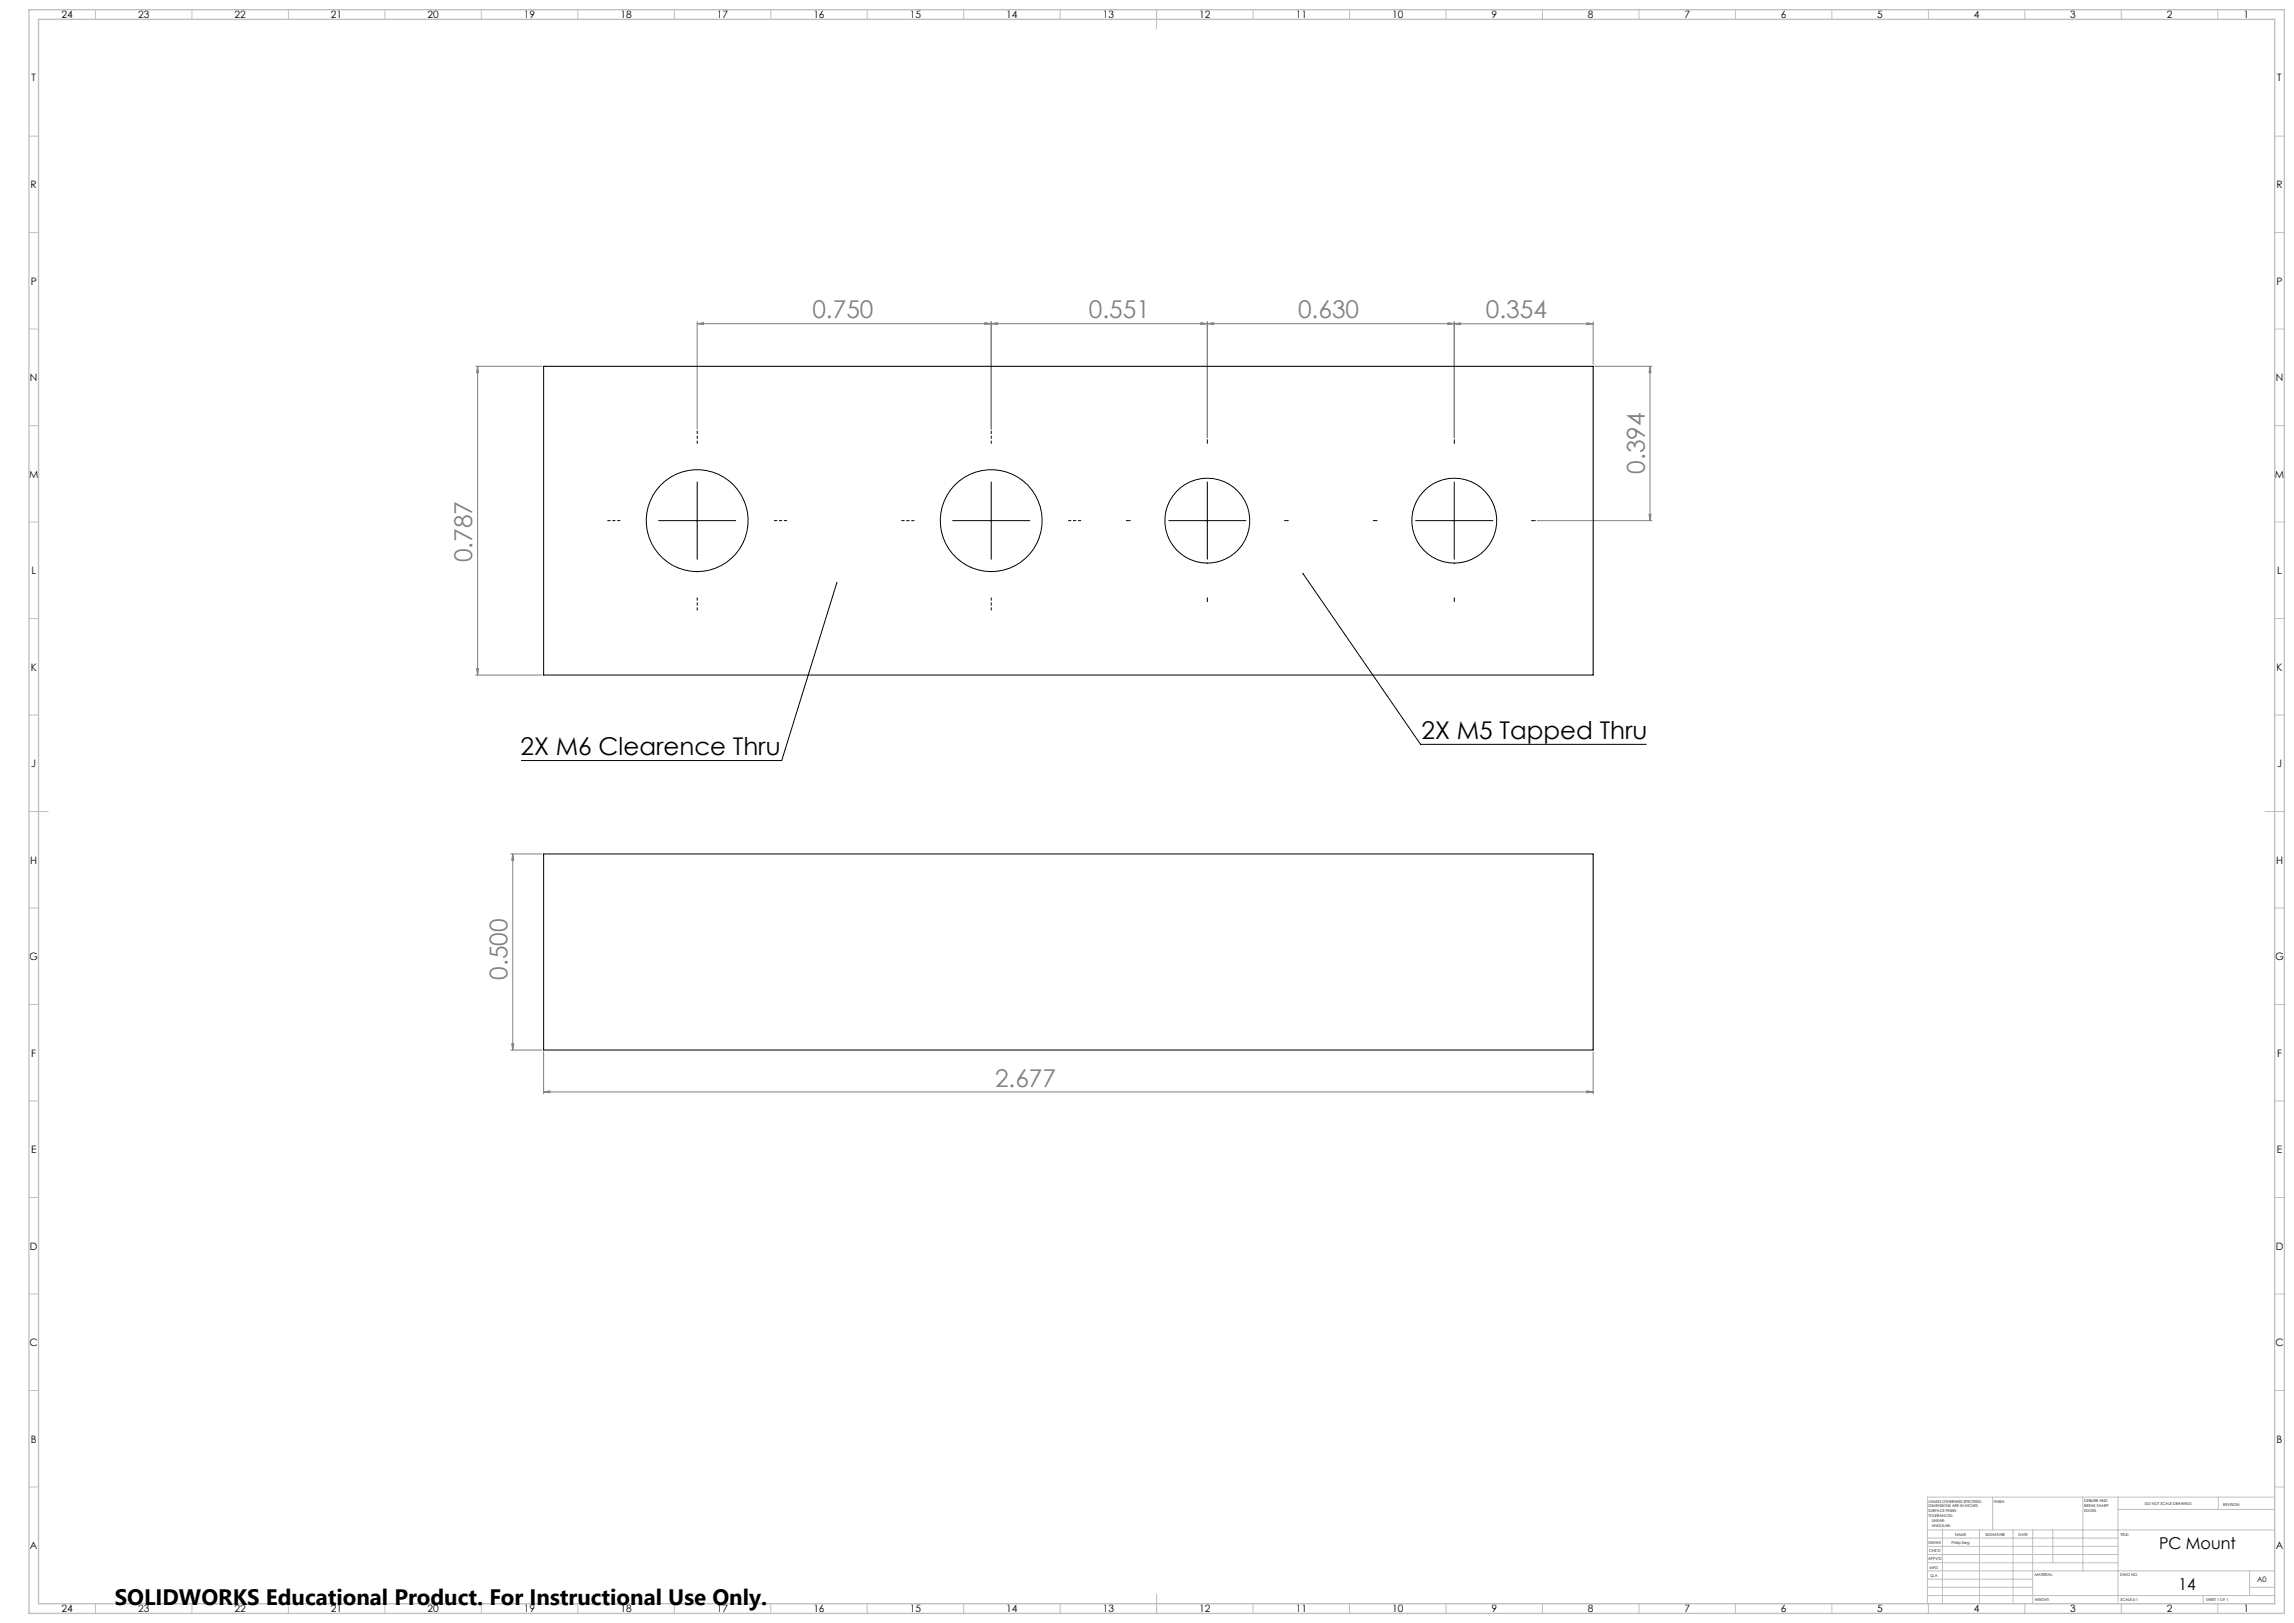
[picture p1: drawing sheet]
<svg xmlns="http://www.w3.org/2000/svg" width="1189mm" height="841mm" viewBox="0 0 1189 841" stroke-linecap="round" stroke-linejoin="round" font-family="sans-serif">
<defs><g id="words">
<g font-size="12.7" fill="#808080">
<text x="421" y="165">0.750</text>
<text x="564" y="165">0.551</text>
<text x="673" y="165">0.630</text>
<text x="770" y="165">0.354</text>
<text x="852" y="245" transform="rotate(-90 852 245)">0.394</text>
<text x="245" y="291" transform="rotate(-90 245 291)">0.787</text>
<text x="263" y="508" transform="rotate(-90 263 508)">0.500</text>
<text x="516" y="563">2.677</text>
</g>
<g font-size="12.7">
<text x="737" y="383">2X M5 Tapped Thru</text>
<text x="270" y="391">2X M6 Clearence Thru</text>
</g>
<text font-size="11.6" x="59" y="832">SOLIDWORKS Educational Product. For Instructional Use Only.</text>
<g font-size="8.5">
<text x="1119" y="803">PC Mount</text>
<text x="1129" y="824">14</text>
</g>
<g font-size="5.3">
<text x="32" y="10">24</text>
<text x="72" y="10">23</text>
<text x="122" y="10">22</text>
<text x="172" y="10">21</text>
<text x="222" y="10">20</text>
<text x="272" y="10">19</text>
<text x="322" y="10">18</text>
<text x="372" y="10">17</text>
<text x="422" y="10">16</text>
<text x="472" y="10">15</text>
<text x="522" y="10">14</text>
<text x="572" y="10">13</text>
<text x="622" y="10">12</text>
<text x="672" y="10">11</text>
<text x="722" y="10">10</text>
<text x="773" y="10">9</text>
<text x="823" y="10">8</text>
<text x="873" y="10">7</text>
<text x="923" y="10">6</text>
<text x="973" y="10">5</text>
<text x="1023" y="10">4</text>
<text x="1073" y="10">3</text>
<text x="1123" y="10">2</text>
<text x="1163" y="10">1</text>
<text x="16" y="42">T</text>
<text x="1180" y="42">T</text>
<text x="16" y="98">R</text>
<text x="1180" y="98">R</text>
<text x="16" y="147">P</text>
<text x="1180" y="147">P</text>
<text x="16" y="198">N</text>
<text x="1180" y="198">N</text>
<text x="15" y="248">M</text>
<text x="1179" y="248">M</text>
<text x="16" y="297">L</text>
<text x="1180" y="297">L</text>
<text x="16" y="348">K</text>
<text x="1180" y="348">K</text>
<text x="16" y="397">J</text>
<text x="1180" y="397">J</text>
<text x="16" y="447">H</text>
<text x="1180" y="447">H</text>
<text x="15" y="498">G</text>
<text x="1179" y="498">G</text>
<text x="16" y="547">F</text>
<text x="1180" y="547">F</text>
<text x="16" y="598">E</text>
<text x="1180" y="598">E</text>
<text x="16" y="648">D</text>
<text x="1180" y="648">D</text>
<text x="15" y="697">C</text>
<text x="1179" y="697">C</text>
<text x="16" y="748">B</text>
<text x="1180" y="748">B</text>
<text x="16" y="803">A</text>
<text x="1180" y="803">A</text>
<text x="32" y="836">24</text>
<text x="72" y="836">23</text>
<text x="122" y="836">22</text>
<text x="172" y="836">21</text>
<text x="222" y="836">20</text>
<text x="272" y="836">19</text>
<text x="322" y="836">18</text>
<text x="372" y="836">17</text>
<text x="422" y="836">16</text>
<text x="472" y="836">15</text>
<text x="522" y="836">14</text>
<text x="572" y="836">13</text>
<text x="622" y="836">12</text>
<text x="672" y="836">11</text>
<text x="722" y="836">10</text>
<text x="773" y="836">9</text>
<text x="823" y="836">8</text>
<text x="873" y="836">7</text>
<text x="923" y="836">6</text>
<text x="973" y="836">5</text>
<text x="1023" y="836">4</text>
<text x="1073" y="836">3</text>
<text x="1123" y="836">2</text>
<text x="1163" y="836">1</text>
</g>
<text font-size="3.9" x="1170" y="820">A0</text>
<g font-size="2">
<text x="1000" y="779">UNLESS OTHERWISE SPECIFIED:</text>
<text x="1033" y="779">FINISH:</text>
<text x="1080" y="778">DEBURR AND</text>
<text x="1112" y="780">DO NOT SCALE DRAWING</text>
<text x="1000" y="781">DIMENSIONS ARE IN INCHES</text>
<text x="1000" y="784">SURFACE FINISH:</text>
<text x="1080" y="781">BREAK SHARP</text>
<text x="1080" y="783">EDGES</text>
<text x="1152" y="780">REVISION</text>
<text x="1000" y="786">TOLERANCES:</text>
<text x="1001" y="789">LINEAR:</text>
<text x="1001" y="791">ANGULAR:</text>
<text x="1013" y="796">NAME</text>
<text x="1029" y="796">SIGNATURE</text>
<text x="1046" y="796">DATE</text>
<text x="1099" y="796">TITLE:</text>
<text x="1000" y="800">DRAWN</text>
<text x="1012" y="800">Philip Sieg</text>
<text x="999" y="808">APPV'D</text>
<text x="1000" y="804">CHK'D</text>
<text x="1000" y="813">MFG</text>
<text x="1001" y="817">Q.A</text>
<text x="1055" y="817">MATERIAL:</text>
<text x="1099" y="817">DWG NO.</text>
<text x="1055" y="830">WEIGHT:</text>
<text x="1099" y="830">SCALE:5:1</text>
<text x="1143" y="830">SHEET 1 OF 1</text>
</g>
</g></defs>
<g fill="none" stroke="#808080" stroke-width=".52">
<path d="M361 168l4-1v1zM361 168h465M361 167v55M510 167l4 1h-4zM514 168l3-1v1zM514 167v55M622 167l4 1h-4zM626 167v60M626 168l3-1v1zM750 167l4 1h-4zM754 168l3-1v1zM754 167v60"/>
<path d="M822 167l4 1h-4zM826 167v22M247 190h34M248 190v3h-1zM248 190v160M827 190h29M855 190l1 3h-1zM855 190v80M797 270h59M855 267h1l-1 3zM247 350h34M247 346h1v4z"/>
<path d="M265 443h16M266 443v3h-1zM266 443v101M265 544h16M265 541h1v3zM282 545v22M826 545v22M282 566l3-1v1zM282 566h544M822 565l4 1h-4z"/>
</g>
<path d="M361 230v-7M514 230v-7M321 270h-6M401 270h7M474 270h-7M554 270h6M361 310v6M514 310v6" fill="none" stroke="#000" stroke-width=".52" stroke-dasharray="15.2 1.3 1.3 1.3" stroke-dashoffset="13.9"/>
<path d="M626 230v-2M754 230v-2M586 270h-2M666 270h2M714 270h-2M794 270h2M626 310v2M754 310v2" fill="none" stroke="#000" stroke-width=".52" stroke-dasharray="15.2 1.3 1.3 1.3"/>
<path d="M361 250v40M514 250v40M626 250v40M754 250v40M341 270h40M494 270h40M606 270h40M734 270h40M675 297l61 89h117M434 302l-29 92h-135" fill="none" stroke="#000" stroke-width=".52"/>
<g fill="none" stroke="#c0c0c0" stroke-width=".52">
<path d="M49 5v5M99 5v5M149 5v5M199 5v5M249 5v5M299 5v5M349 5v5M399 5v5M449 5v5M499 5v5M549 5v5M599 5v10"/>
<path d="M649 5v5M699 5v5M749 5v5M799 5v5M849 5v5M899 5v5M949 5v5M999 5v5M1049 5v5M1099 5v5M1149 5v5M15 71h5"/>
<path d="M1179 71h5M15 121h5M1179 121h5M15 171h5M1179 171h5M15 221h5M1179 221h5M15 271h5M1179 271h5M15 321h5M1179 321h5M15 371h5"/>
<path d="M1179 371h5M15 421h10M1174 421h10M15 471h5M1179 471h5M15 521h5M1179 521h5M15 571h5M1179 571h5M15 621h5M1179 621h5M15 671h5"/>
<path d="M1179 671h5M15 721h5M1179 721h5M15 771h5M1033 776v17M1080 776v38M1098 776v55M1150 776v6M1179 771h5M1179 776h-180v55M999 793h180M999 797h99"/>
<path d="M1007 793v38M1026 793v38M1043 793v38M1054 793v38M1064 793v17M1098 782h81M999 810h99M999 806h99M999 801h99M999 818h55M999 814h180M1166 814v13"/>
<path d="M49 831v5M99 831v5M149 831v5M199 831v5M249 831v5M299 831v5M349 831v5M399 831v5M449 831v5M499 831v5M549 831v5M599 826v10"/>
<path d="M649 831v5M699 831v5M749 831v5M799 831v5M849 831v5M899 831v5M949 831v5M999 827h180M999 823h55M999 831v5M1049 831v5M1099 831v5"/>
<path d="M1142 827v4M1149 831v5M1166 823h13"/>
</g>
<path d="M15 5h1169v831h-1169zM20 10h1159v821h-1159z" fill="none" stroke="#c0c0c0" stroke-width=".7"/>
<path d="M675 297l1 1zM433 302h1z" fill="#000"/>
<g fill="#808080">
<path d="M622 167l4 1h-4zM514 168l3-1v1zM510 167l4 1h-4zM361 168l4-1v1z"/>
<path d="M754 168l3-1v1zM822 167l4 1h-4zM626 168l3-1v1zM750 167l4 1h-4zM282 566l3-1v1zM822 565l4 1h-4z"/>
<path d="M855 267h1l-1 3zM855 190l1 3h-1z"/>
<path d="M248 190v3h-1zM247 346h1v4zM266 443v3h-1zM265 541h1v3z"/>
</g>
<g fill="none" stroke="#000" stroke-width=".52">
<path d="M282 190h544v160h-544zM282 443h544v101h-544z"/>
<circle cx="361" cy="270" r="26"/>
<circle cx="514" cy="270" r="26"/>
<circle cx="626" cy="270" r="22"/>
<circle cx="754" cy="270" r="22"/>
</g>
<use href="#words"/>
</svg>
